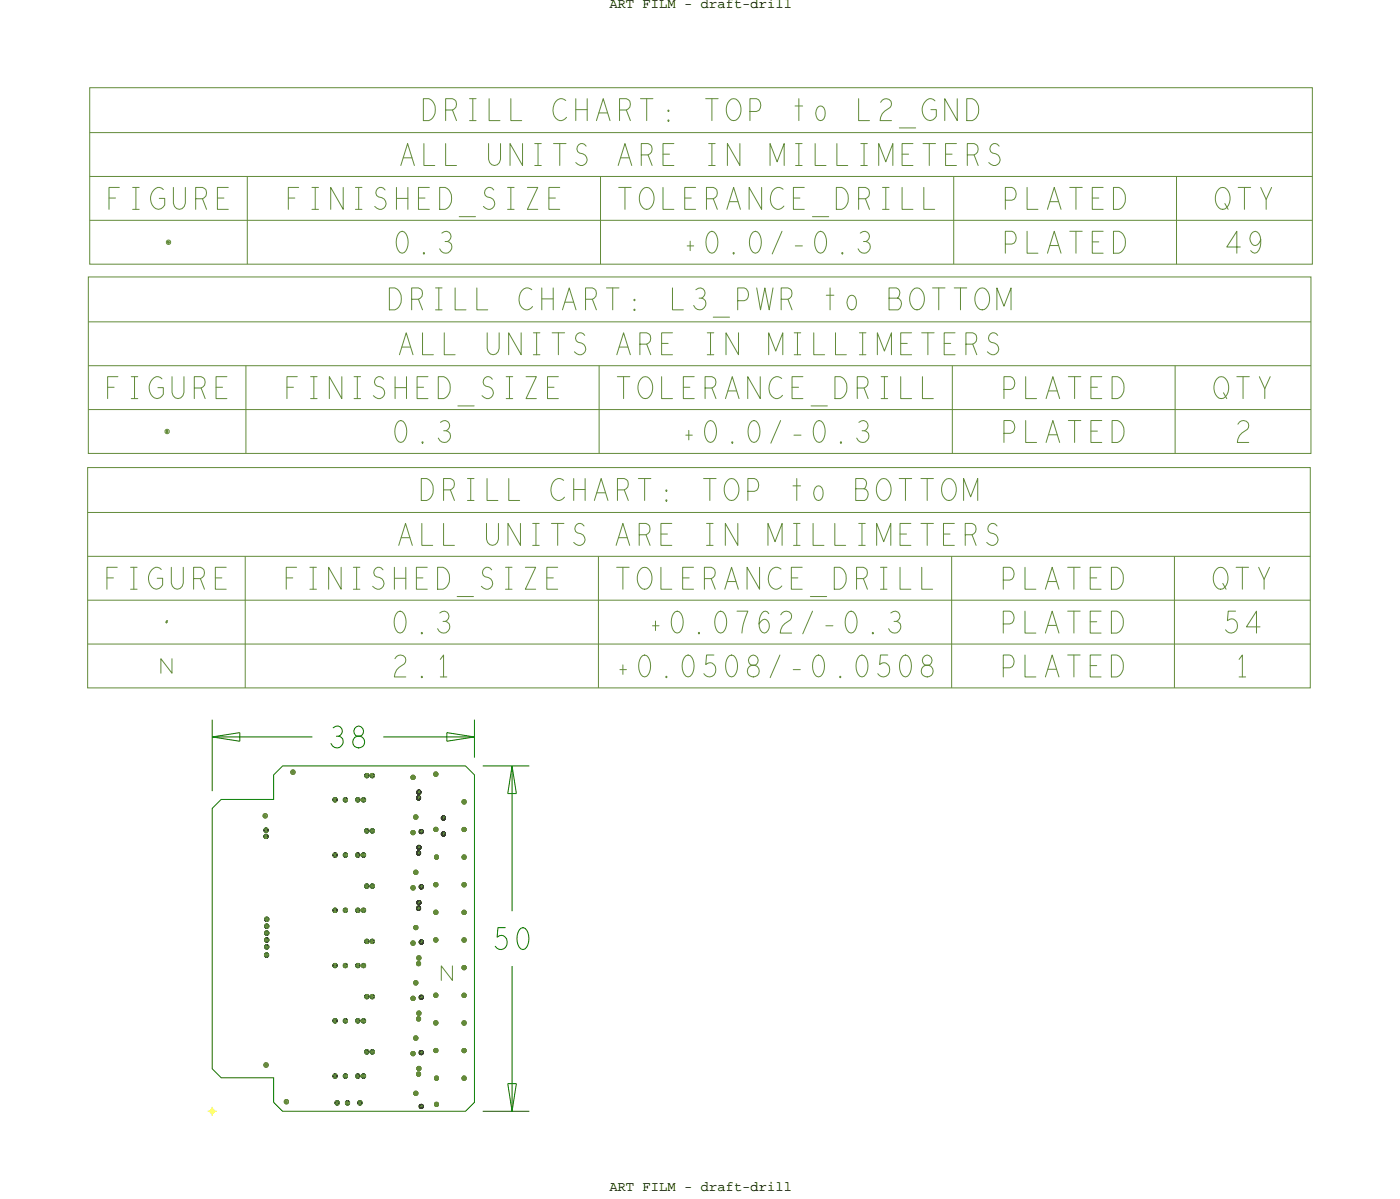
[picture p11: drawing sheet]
<svg xmlns="http://www.w3.org/2000/svg" width="203mm" height="174mm" viewBox="0 0 203 174" stroke-linecap="round" stroke-linejoin="round" font-family="sans-serif">
<defs><g id="words">
<g font-size="3.2" fill="#638b3a">
<text x="80.1" y="17.5">CHART:</text>
<text x="114.9" y="17.5">to</text>
<text x="89.7" y="24">ARE</text>
<text x="15.4" y="30.3">FIGURE</text>
<text x="41.3" y="30.3">FINISHED_SIZE</text>
<text x="57.1" y="36.7">0.3</text>
<text x="98.8" y="36.7">+0.0/-0.3</text>
<text x="75.2" y="44.9">CHART:</text>
<text x="119.8" y="44.9">to</text>
<text x="89.5" y="51.4">ARE</text>
<text x="15.2" y="57.7">FIGURE</text>
<text x="41.1" y="57.7">FINISHED_SIZE</text>
<text x="56.9" y="64.1">0.3</text>
<text x="98.6" y="64.1">+0.0/-0.3</text>
<text x="79.8" y="72.5">CHART:</text>
<text x="114.6" y="72.5">to</text>
<text x="89.4" y="79">ARE</text>
<text x="15.1" y="85.3">FIGURE</text>
<text x="41" y="85.3">FINISHED_SIZE</text>
<text x="56.8" y="91.7">0.3</text>
<text x="56.8" y="98">2.1</text>
<text x="178.8" y="98">1</text>
</g>
<g font-size="2">
<text x="88.3" y="1.2">ART FILM - draft-drill</text>
<text x="88.3" y="172.4">ART FILM - draft-drill</text>
</g>
</g></defs>
<!-- layer: Board Outline -->
<path d="M30.7 117l1.3-1.3h7.6v-3.5l1.3-1.3h26.5l1.3 1.3v47.4l-1.3 1.3h-26.5l-1.3-1.3v-3.6h-7.6l-1.3-1.3z" fill="none" stroke="#008000" stroke-width=".14"/>
<!-- layer: Components -->
<g fill="none" stroke="#007100" stroke-width=".14">
<path d="M30.7 106.7l4 .6zM30.7 106.7l4-.6zM30.7 106.7h14.6zM30.7 104.2v10.3zM34.7 106.1v1.2zM55.5 106.7h13.2zM64.7 106.1v1.2zM64.7 106.1l4 .6zM64.7 107.3l4-.6zM68.7 104.2v5.5zM70 110.9h6.7zM73.6 114.9h1.2z"/>
<path d="M74.2 110.9l-.6 4zM74.2 110.9l.6 4zM74.2 110.9v21zM74.2 139.9v21zM73.6 156.9h1.2zM73.6 156.9l.6 4zM74.8 156.9l-.6 4zM70 160.9h6.7z"/>
</g>
<!-- layer: Nets -->
<g fill="none" stroke="#000" stroke-width=".14">
<path d="M38.3 120l.3-.1 .2 .1 .1 .2-.1 .2-.2 .1-.3-.1v-.2v-.2l.3-.1 .2 .1 .1 .2-.1 .2-.2 .1-.3-.1v-.2zM48.3 115.6l.2-.1 .3 .1v.2v.2l-.3 .1-.2-.1-.1-.2 .1-.2 .2-.1 .3 .1v.2v.2l-.3 .1-.2-.1-.1-.2zM49.8 115.6l.2-.1 .3 .1v.2v.2l-.3 .1-.2-.1-.1-.2 .1-.2 .2-.1 .3 .1v.2v.2l-.3 .1-.2-.1-.1-.2zM51.6 115.6l.2-.1 .3 .1v.2v.2l-.3 .1-.2-.1-.1-.2 .1-.2 .2-.1 .3 .1v.2v.2l-.3 .1-.2-.1-.1-.2zM52.5 115.6l.2-.1 .2 .1 .1 .2-.1 .2-.2 .1-.2-.1-.1-.2 .1-.2 .2-.1 .2 .1 .1 .2-.1 .2-.2 .1-.2-.1-.1-.2zM52.9 112.1l.2-.1 .3 .1v.2v.2l-.3 .1-.2-.1-.1-.2 .1-.2 .2-.1 .3 .1v.2v.2l-.3 .1-.2-.1-.1-.2zM53.7 112.1l.2-.1 .3 .1v.2v.2l-.3 .1-.2-.1-.1-.2 .1-.2 .2-.1 .3 .1v.2v.2l-.3 .1-.2-.1-.1-.2zM60.4 115.3l.2-.1 .3 .1v.2v.2l-.3 .1-.2-.1-.1-.2zM60.5 114.5l.2-.1 .2 .1 .1 .2-.1 .2-.2 .1-.2-.1-.1-.2zM60.5 115.4h.1h.2v.2l-.2 .1-.1-.1zM60.6 114.6l.1-.1 .1 .1v.2h-.1h-.1zM64 118.2l.2-.1 .3 .1v.2v.3h-.3h-.2l-.1-.3z"/>
<path d="M64.1 118.4l.1-.1 .2 .1v.1l-.2 .1-.1-.1zM38.3 120.9l.2-.1 .3 .1v.2v.2l-.3 .1-.2-.1-.1-.2 .1-.2 .2-.1 .3 .1v.2v.2l-.3 .1-.2-.1-.1-.2zM38.4 138.1l.2-.1 .2 .1 .1 .2-.1 .2-.2 .1-.2-.1-.1-.2 .1-.2 .2-.1 .2 .1 .1 .2-.1 .2-.2 .1-.2-.1-.1-.2zM38.4 133.9l.2-.1 .3 .1v.2v.2l-.3 .1-.2-.1-.1-.2 .1-.2 .2-.1 .3 .1v.2v.2l-.3 .1-.2-.1-.1-.2zM38.4 134.9l.2-.1 .3 .1v.2v.2l-.3 .1-.2-.1-.1-.2 .1-.2 .2-.1 .3 .1v.2v.2l-.3 .1-.2-.1-.1-.2zM38.4 132.9l.2-.1 .3 .1v.2v.2l-.3 .1-.2-.1-.1-.2 .1-.2 .2-.1 .3 .1v.2v.2l-.3 .1-.2-.1-.1-.2zM38.4 135.9l.2-.1 .3 .1v.2v.2l-.3 .1-.2-.1-.1-.2 .1-.2 .2-.1 .3 .1v.2v.2l-.3 .1-.2-.1-.1-.2zM38.4 136.9l.2-.1 .3 .1v.2v.2l-.3 .1-.2-.1-.1-.2 .1-.2 .2-.1 .3 .1v.2v.2l-.3 .1-.2-.1-.1-.2zM48.3 123.6l.2-.1 .3 .1v.2v.2l-.3 .1-.2-.1-.1-.2 .1-.2 .2-.1 .3 .1v.2v.2l-.3 .1-.2-.1-.1-.2zM48.3 131.6l.2-.1 .3 .1v.2v.2l-.3 .1-.2-.1-.1-.2 .1-.2 .2-.1 .3 .1v.2v.2l-.3 .1-.2-.1-.1-.2zM48.3 139.6l.2-.1 .3 .1v.2v.2l-.3 .1-.2-.1-.1-.2 .1-.2 .2-.1 .3 .1v.2v.2l-.3 .1-.2-.1-.1-.2zM49.8 123.6l.2-.1 .3 .1v.2v.2l-.3 .1-.2-.1-.1-.2 .1-.2 .2-.1 .3 .1v.2v.2l-.3 .1-.2-.1-.1-.2z"/>
<path d="M49.8 131.6l.2-.1 .3 .1v.2v.2l-.3 .1-.2-.1-.1-.2 .1-.2 .2-.1 .3 .1v.2v.2l-.3 .1-.2-.1-.1-.2zM49.8 139.6l.2-.1 .3 .1v.2v.2l-.3 .1-.2-.1-.1-.2 .1-.2 .2-.1 .3 .1v.2v.2l-.3 .1-.2-.1-.1-.2zM51.6 123.6l.2-.1 .3 .1v.2v.2l-.3 .1-.2-.1-.1-.2 .1-.2 .2-.1 .3 .1v.2v.2l-.3 .1-.2-.1-.1-.2zM51.6 131.6l.2-.1 .3 .1v.2v.2l-.3 .1-.2-.1-.1-.2 .1-.2 .2-.1 .3 .1v.2v.2l-.3 .1-.2-.1-.1-.2zM51.6 139.6l.2-.1 .3 .1v.2v.2l-.3 .1-.2-.1-.1-.2 .1-.2 .2-.1 .3 .1v.2v.2l-.3 .1-.2-.1-.1-.2zM52.5 123.6l.2-.1 .2 .1 .1 .2-.1 .2-.2 .1-.2-.1-.1-.2 .1-.2 .2-.1 .2 .1 .1 .2-.1 .2-.2 .1-.2-.1-.1-.2zM52.5 131.6l.2-.1 .2 .1 .1 .2-.1 .2-.2 .1-.2-.1-.1-.2 .1-.2 .2-.1 .2 .1 .1 .2-.1 .2-.2 .1-.2-.1-.1-.2zM52.5 139.6l.2-.1 .2 .1 .1 .2-.1 .2-.2 .1-.2-.1-.1-.2 .1-.2 .2-.1 .2 .1 .1 .2-.1 .2-.2 .1-.2-.1-.1-.2zM52.9 120.1l.2-.1 .3 .1v.2v.2l-.3 .1-.2-.1-.1-.2 .1-.2 .2-.1 .3 .1v.2v.2l-.3 .1-.2-.1-.1-.2zM52.9 128.1l.2-.1 .3 .1v.2v.2l-.3 .1-.2-.1-.1-.2 .1-.2 .2-.1 .3 .1v.2v.2l-.3 .1-.2-.1-.1-.2zM52.9 136.1l.2-.1 .3 .1v.2v.2l-.3 .1-.2-.1-.1-.2 .1-.2 .2-.1 .3 .1v.2v.2l-.3 .1-.2-.1-.1-.2zM53.7 120.1l.2-.1 .3 .1v.2v.2l-.3 .1-.2-.1-.1-.2 .1-.2 .2-.1 .3 .1v.2v.2l-.3 .1-.2-.1-.1-.2z"/>
<path d="M53.7 128.1l.2-.1 .3 .1v.2v.2l-.3 .1-.2-.1-.1-.2 .1-.2 .2-.1 .3 .1v.2v.2l-.3 .1-.2-.1-.1-.2zM53.7 136.1l.2-.1 .3 .1v.2v.2l-.3 .1-.2-.1-.1-.2 .1-.2 .2-.1 .3 .1v.2v.2l-.3 .1-.2-.1-.1-.2zM60.4 123.3l.2-.1 .3 .1v.2v.2l-.3 .1-.2-.1-.1-.2zM60.4 131.3l.2-.1 .3 .1v.2v.2l-.3 .1-.2-.1-.1-.2zM60.5 130.5l.2-.1 .2 .1 .1 .2-.1 .2-.2 .1-.2-.1-.1-.2zM60.5 122.5l.2-.1 .2 .1 .1 .2-.1 .2-.2 .1-.2-.1-.1-.2zM60.5 123.4h.1h.2v.2l-.2 .1-.1-.1zM60.5 131.4h.1h.2v.2l-.2 .1-.1-.1zM60.6 130.6l.1-.1 .1 .1v.2h-.1h-.1zM60.6 122.6l.1-.1 .1 .1v.2h-.1h-.1zM60.8 120.2l.3-.1 .2 .1 .1 .2-.1 .2-.2 .1-.3-.1v-.2zM60.8 128.2l.3-.1 .2 .1 .1 .2-.1 .2-.2 .1-.3-.1v-.2z"/>
<path d="M60.8 136.2l.3-.1 .2 .1 .1 .2-.1 .2-.2 .1-.3-.1v-.2zM60.9 120.3l.2-.1 .1 .1v.2h-.1h-.2zM60.9 128.3l.2-.1 .1 .1v.2h-.1h-.2zM60.9 136.3l.2-.1 .1 .1v.2h-.1h-.2zM64 120.5h.2h.3v.3v.2l-.3 .1-.2-.1-.1-.2zM64.1 120.7l.1-.1 .2 .1v.1l-.2 .1-.1-.1zM48.3 147.6l.2-.1 .3 .1v.2v.2l-.3 .1-.2-.1-.1-.2 .1-.2 .2-.1 .3 .1v.2v.2l-.3 .1-.2-.1-.1-.2zM48.3 155.6l.2-.1 .3 .1v.2v.2l-.3 .1-.2-.1-.1-.2 .1-.2 .2-.1 .3 .1v.2v.2l-.3 .1-.2-.1-.1-.2zM48.6 159.5l.3-.1 .2 .1 .1 .2-.1 .2-.2 .1-.3-.1v-.2v-.2l.3-.1 .2 .1 .1 .2-.1 .2-.2 .1-.3-.1v-.2zM49.8 147.6l.2-.1 .3 .1v.2v.2l-.3 .1-.2-.1-.1-.2 .1-.2 .2-.1 .3 .1v.2v.2l-.3 .1-.2-.1-.1-.2zM49.8 155.6l.2-.1 .3 .1v.2v.2l-.3 .1-.2-.1-.1-.2 .1-.2 .2-.1 .3 .1v.2v.2l-.3 .1-.2-.1-.1-.2zM50.1 159.5l.3-.1 .2 .1 .1 .2-.1 .2-.2 .1-.3-.1v-.2v-.2l.3-.1 .2 .1 .1 .2-.1 .2-.2 .1-.3-.1v-.2z"/>
<path d="M51.6 147.6l.2-.1 .3 .1v.2v.2l-.3 .1-.2-.1-.1-.2 .1-.2 .2-.1 .3 .1v.2v.2l-.3 .1-.2-.1-.1-.2zM51.6 155.6l.2-.1 .3 .1v.2v.2l-.3 .1-.2-.1-.1-.2 .1-.2 .2-.1 .3 .1v.2v.2l-.3 .1-.2-.1-.1-.2zM51.9 159.5l.3-.1 .2 .1 .1 .2-.1 .2-.2 .1-.3-.1v-.2v-.2l.3-.1 .2 .1 .1 .2-.1 .2-.2 .1-.3-.1v-.2zM52.5 147.6l.2-.1 .2 .1 .1 .2-.1 .2-.2 .1-.2-.1-.1-.2 .1-.2 .2-.1 .2 .1 .1 .2-.1 .2-.2 .1-.2-.1-.1-.2zM52.5 155.6l.2-.1 .2 .1 .1 .2-.1 .2-.2 .1-.2-.1-.1-.2 .1-.2 .2-.1 .2 .1 .1 .2-.1 .2-.2 .1-.2-.1-.1-.2zM52.9 144.1l.2-.1 .3 .1v.2v.2l-.3 .1-.2-.1-.1-.2 .1-.2 .2-.1 .3 .1v.2v.2l-.3 .1-.2-.1-.1-.2zM52.9 152.1l.2-.1 .3 .1v.2v.2l-.3 .1-.2-.1-.1-.2 .1-.2 .2-.1 .3 .1v.2v.2l-.3 .1-.2-.1-.1-.2zM53.7 144.1l.2-.1 .3 .1v.2v.2l-.3 .1-.2-.1-.1-.2 .1-.2 .2-.1 .3 .1v.2v.2l-.3 .1-.2-.1-.1-.2zM53.7 152.1l.2-.1 .3 .1v.2v.2l-.3 .1-.2-.1-.1-.2 .1-.2 .2-.1 .3 .1v.2v.2l-.3 .1-.2-.1-.1-.2zM60.8 144.2l.3-.1 .2 .1 .1 .2-.1 .2-.2 .1-.3-.1v-.2zM60.8 152.2l.3-.1 .2 .1 .1 .2-.1 .2-.2 .1-.3-.1v-.2zM60.8 160l.3-.1 .2 .1 .1 .2-.1 .2-.2 .1-.3-.1v-.2z"/>
<path d="M60.9 144.3l.2-.1 .1 .1v.2h-.1h-.2zM60.9 152.3l.2-.1 .1 .1v.2h-.1h-.2zM60.9 160.1l.2-.1 .1 .1v.2h-.1h-.2z"/>
</g>
<g fill="none" stroke="#638b3a" stroke-width=".14">
<path d="M38.2 117.9l.2-.1 .3 .1v.2v.2l-.3 .1-.2-.1-.1-.2zM38.3 118.1h.2v.2h-.2v-.3h.2v.1M38.3 120l.3-.1 .2 .1 .1 .2-.1 .2-.2 .1-.3-.1-.1-.2zM42.2 111.6l.2-.1 .3 .1 .1 .2-.1 .2-.3 .1-.2-.1-.1-.2zM42.2 111.6l.2-.1 .3 .1v.2v.2l-.3 .1-.2-.1-.1-.2zM42.3 111.8h.2v.2h-.2v-.4l.2 .1v.1M48.3 115.6l.2-.1 .3 .1 .1 .2-.1 .2-.3 .1-.2-.1-.1-.2zM48.4 115.8h.2v.2h-.2v-.4l.2 .1v.1M49.8 115.6l.2-.1 .3 .1 .1 .2-.1 .2-.3 .1-.2-.1-.1-.2zM49.9 115.8h.2v.2h-.2v-.4l.2 .1v.1M51.6 115.6l.2-.1 .3 .1 .1 .2-.1 .2-.3 .1-.2-.1-.1-.2zM51.7 115.8h.2v.2h-.2v-.4l.2 .1v.1"/>
<path d="M52.4 115.6l.3-.1 .2 .1 .1 .2-.1 .2-.2 .1-.3-.1v-.2zM52.6 115.8h.2l-.1 .2h-.1v-.4l.1 .1v.1M52.9 112.1l.2-.1 .3 .1 .1 .2-.1 .2-.3 .1-.2-.1-.1-.2zM53 112.3h.2v.2h-.2v-.4l.2 .1v.1M53.7 112.1l.2-.1 .3 .1 .1 .2-.1 .2-.3 .1-.2-.1-.1-.2zM53.8 112.3h.2v.2h-.2v-.4l.2 .1v.1M59.6 112.3h.2h.3v.3v.2l-.3 .1-.2-.1-.1-.2zM59.6 112.6h.4M59.7 112.5l.1-.1 .2 .1v.1l-.2 .1-.1-.1zM59.8 112.4v.4M59.9 112.4h.1M59.9 112.4v.2"/>
<path d="M60 118.1l.2-.1 .3 .1v.2v.2l-.3 .1-.2-.1-.1-.2zM60 118.3h.4M60.1 118.2l.1-.1 .2 .1v.2h-.2h-.1zM60.2 118.1v.4M60.3 118.1h.1M60.3 118.1v.2M60.4 115.5h.4M60.5 114.7h.4M60.6 115.3v.4M60.7 115.3h.1M60.7 115.3v.2M60.8 114.5v.2"/>
<path d="M60.9 114.5h-.2v.4M62.9 111.9l.3-.1 .2 .1 .1 .2-.1 .2-.2 .1-.3-.1v-.2zM62.9 119.9l.3-.1 .2 .1 .1 .2-.1 .2-.2 .1-.3-.1v-.2zM63 112.1h.4M63 112l.2-.1 .1 .1v.2h-.1h-.2zM63.2 111.9v.4M63.2 119.9v.4M63.2 111.9h.1M63.2 119.9h.1M63.3 111.9v.2M63.3 119.9v.2M64 118.4h.4"/>
<path d="M64.3 118.2v.2M64.4 118.2h-.2v.4M67 115.9l.2-.1 .3 .1v.2v.2l-.3 .1-.2-.1-.1-.2zM67 119.9l.2-.1 .3 .1v.2v.2l-.3 .1-.2-.1-.1-.2zM67 116.1h.4M67.1 116l.1-.1 .2 .1v.2h-.2h-.1zM67.2 115.9v.4M67.2 119.9v.4M67.3 115.9h.1M67.3 119.9h.1M67.3 115.9v.2M67.3 119.9v.2"/>
<path d="M38.3 120.9l.2-.1 .3 .1 .1 .2-.1 .2-.3 .1-.2-.1-.1-.2zM38.4 138.1l.2-.1 .3 .1v.2v.2l-.3 .1-.2-.1-.1-.2zM38.4 133.9l.2-.1 .3 .1 .1 .2-.1 .2-.3 .1-.2-.1-.1-.2zM38.4 134.9l.2-.1 .3 .1 .1 .2-.1 .2-.3 .1-.2-.1-.1-.2zM38.4 132.9l.2-.1 .3 .1 .1 .2-.1 .2-.3 .1-.2-.1-.1-.2zM38.4 135.9l.2-.1 .3 .1 .1 .2-.1 .2-.3 .1-.2-.1-.1-.2zM38.4 136.9l.2-.1 .3 .1 .1 .2-.1 .2-.3 .1-.2-.1-.1-.2zM38.4 121.1h.2v.2h-.2v-.4l.2 .1v.1M38.4 120.2h.2v.2h-.2v-.4l.2 .1v.1M38.5 138.3h.2v.1h-.2v-.3h.2v.2M38.5 134.1h.2v.2h-.2v-.4l.2 .1v.1M38.5 135.1h.2v.2h-.2v-.4l.2 .1v.1"/>
<path d="M38.5 133.1h.2v.2h-.2v-.4l.2 .1v.1M38.5 136.1h.2v.2h-.2v-.4l.2 .1v.1M38.5 137.1h.2v.2h-.2v-.4l.2 .1v.1M48.3 123.6l.2-.1 .3 .1 .1 .2-.1 .2-.3 .1-.2-.1-.1-.2zM48.3 131.6l.2-.1 .3 .1 .1 .2-.1 .2-.3 .1-.2-.1-.1-.2zM48.3 139.6l.2-.1 .3 .1 .1 .2-.1 .2-.3 .1-.2-.1-.1-.2zM48.4 123.8h.2v.2h-.2v-.4l.2 .1v.1M48.4 131.8h.2v.2h-.2v-.4l.2 .1v.1M48.4 139.8h.2v.2h-.2v-.4l.2 .1v.1M49.8 123.6l.2-.1 .3 .1 .1 .2-.1 .2-.3 .1-.2-.1-.1-.2zM49.8 131.6l.2-.1 .3 .1 .1 .2-.1 .2-.3 .1-.2-.1-.1-.2zM49.8 139.6l.2-.1 .3 .1 .1 .2-.1 .2-.3 .1-.2-.1-.1-.2z"/>
<path d="M49.9 123.8h.2v.2h-.2v-.4l.2 .1v.1M49.9 131.8h.2v.2h-.2v-.4l.2 .1v.1M49.9 139.8h.2v.2h-.2v-.4l.2 .1v.1M51.6 123.6l.2-.1 .3 .1 .1 .2-.1 .2-.3 .1-.2-.1-.1-.2zM51.6 131.6l.2-.1 .3 .1 .1 .2-.1 .2-.3 .1-.2-.1-.1-.2zM51.6 139.6l.2-.1 .3 .1 .1 .2-.1 .2-.3 .1-.2-.1-.1-.2zM51.7 123.8h.2v.2h-.2v-.4l.2 .1v.1M51.7 131.8h.2v.2h-.2v-.4l.2 .1v.1M51.7 139.8h.2v.2h-.2v-.4l.2 .1v.1M52.4 123.6l.3-.1 .2 .1 .1 .2-.1 .2-.2 .1-.3-.1v-.2zM52.4 131.6l.3-.1 .2 .1 .1 .2-.1 .2-.2 .1-.3-.1v-.2zM52.4 139.6l.3-.1 .2 .1 .1 .2-.1 .2-.2 .1-.3-.1v-.2z"/>
<path d="M52.6 123.8h.2l-.1 .2h-.1v-.4l.1 .1v.1M52.6 131.8h.2l-.1 .2h-.1v-.4l.1 .1v.1M52.6 139.8h.2l-.1 .2h-.1v-.4l.1 .1v.1M52.9 120.1l.2-.1 .3 .1 .1 .2-.1 .2-.3 .1-.2-.1-.1-.2zM52.9 128.1l.2-.1 .3 .1 .1 .2-.1 .2-.3 .1-.2-.1-.1-.2zM52.9 136.1l.2-.1 .3 .1 .1 .2-.1 .2-.3 .1-.2-.1-.1-.2zM53 120.3h.2v.2h-.2v-.4l.2 .1v.1M53 128.3h.2v.2h-.2v-.4l.2 .1v.1M53 136.3h.2v.2h-.2v-.4l.2 .1v.1M53.7 120.1l.2-.1 .3 .1 .1 .2-.1 .2-.3 .1-.2-.1-.1-.2zM53.7 128.1l.2-.1 .3 .1 .1 .2-.1 .2-.3 .1-.2-.1-.1-.2zM53.7 136.1l.2-.1 .3 .1 .1 .2-.1 .2-.3 .1-.2-.1-.1-.2z"/>
<path d="M53.8 120.3h.2v.2h-.2v-.4l.2 .1v.1M53.8 128.3h.2v.2h-.2v-.4l.2 .1v.1M53.8 136.3h.2v.2h-.2v-.4l.2 .1v.1M59.6 120.3h.2h.3v.3v.2l-.3 .1-.2-.1-.1-.2zM59.6 128.3h.2h.3v.3v.2l-.3 .1-.2-.1-.1-.2zM59.6 136.3h.2h.3v.3v.2l-.3 .1-.2-.1-.1-.2zM59.6 120.6h.4M59.6 128.6h.4M59.6 136.6h.4M59.7 120.5l.1-.1 .2 .1v.1l-.2 .1-.1-.1zM59.7 128.5l.1-.1 .2 .1v.1l-.2 .1-.1-.1zM59.7 136.5l.1-.1 .2 .1v.1l-.2 .1-.1-.1z"/>
<path d="M59.8 120.4v.4M59.8 128.4v.4M59.8 136.4v.4M59.9 120.4h.1M59.9 128.4h.1M59.9 136.4h.1M59.9 120.4v.2M59.9 128.4v.2M59.9 136.4v.2M60 126.1l.2-.1 .3 .1v.2v.2l-.3 .1-.2-.1-.1-.2zM60 134.1l.2-.1 .3 .1v.2v.2l-.3 .1-.2-.1-.1-.2zM60 126.3h.4"/>
<path d="M60 134.3h.4M60.1 126.2l.1-.1 .2 .1v.2h-.2h-.1zM60.1 134.2l.1-.1 .2 .1v.2h-.2h-.1zM60.2 126.1v.4M60.2 134.1v.4M60.3 126.1h.1M60.3 134.1h.1M60.3 126.1v.2M60.3 134.1v.2M60.4 139.3l.2-.1 .3 .1v.2v.2l-.3 .1-.2-.1-.1-.2zM60.4 123.5h.4M60.4 131.5h.4"/>
<path d="M60.4 139.5h.4M60.5 138.5l.2-.1 .2 .1 .1 .2-.1 .2-.2 .1-.2-.1-.1-.2zM60.5 130.7h.4M60.5 138.7h.4M60.5 122.7h.4M60.5 139.4h.1h.2v.2l-.2 .1-.1-.1zM60.6 138.6l.1-.1 .1 .1v.2h-.1h-.1zM60.6 123.3v.4M60.6 131.3v.4M60.6 139.3v.4M60.7 123.3h.1M60.7 131.3h.1"/>
<path d="M60.7 139.3h.1M60.7 123.3v.2M60.7 131.3v.2M60.7 139.3v.2M60.8 122.5v.2M60.8 130.5v.2M60.8 138.5v.2M60.9 120.4h.4M60.9 128.4h.4M60.9 136.4h.4M60.9 130.5h-.2v.4M60.9 122.5h-.2v.4"/>
<path d="M60.9 138.5h-.2v.4M61.1 120.2v.4M61.1 128.2v.4M61.1 136.2v.4M61.1 120.2h.1M61.1 128.2h.1M61.1 136.2h.1M61.2 120.2v.2M61.2 128.2v.2M61.2 136.2v.2M62.9 127.9l.3-.1 .2 .1 .1 .2-.1 .2-.2 .1-.3-.1v-.2zM62.9 131.9l.3-.1 .2 .1 .1 .2-.1 .2-.2 .1-.3-.1v-.2z"/>
<path d="M62.9 135.9l.3-.1 .2 .1 .1 .2-.1 .2-.2 .1-.3-.1v-.2zM63 120.1h.4M63 128.1h.4M63 136.1h.4M63 132.1h.4M63 120l.2-.1 .1 .1v.2h-.1h-.2zM63 128l.2-.1 .1 .1v.2h-.1h-.2zM63 132l.2-.1 .1 .1v.2h-.1h-.2zM63 136l.2-.1 .1 .1v.2h-.1h-.2zM63 123.9l.2-.1 .3 .1v.2v.2l-.3 .1-.2-.1-.1-.2zM63 124.1h.4M63.1 124l.1-.1 .2 .1v.2h-.2h-.1z"/>
<path d="M63.2 127.9v.4M63.2 131.9v.4M63.2 135.9v.4M63.2 131.9h.1M63.2 135.9h.1M63.2 127.9h.1M63.2 123.9v.4M63.3 127.9v.2M63.3 131.9v.2M63.3 135.9v.2M63.3 123.9h.1M63.3 123.9v.2"/>
<path d="M64 120.8h.4M64.3 120.6v.2M64.4 120.6h-.1l-.1 .4M65.6 139.8v2.1l-1.7-2.1v2.1M67 123.9l.2-.1 .3 .1v.2v.2l-.3 .1-.2-.1-.1-.2zM67 127.9l.2-.1 .3 .1v.2v.2l-.3 .1-.2-.1-.1-.2zM67 131.9l.2-.1 .3 .1v.2v.2l-.3 .1-.2-.1-.1-.2zM67 135.9l.2-.1 .3 .1v.2v.2l-.3 .1-.2-.1-.1-.2zM67 139.9l.2-.1 .3 .1v.2v.2l-.3 .1-.2-.1-.1-.2zM67 120.1h.4M67 124.1h.4M67 128.1h.4"/>
<path d="M67 132.1h.4M67 136.1h.4M67.1 120l.1-.1 .2 .1v.2h-.2h-.1zM67.1 124l.1-.1 .2 .1v.2h-.2h-.1zM67.1 128l.1-.1 .2 .1v.2h-.2h-.1zM67.1 132l.1-.1 .2 .1v.2h-.2h-.1zM67.1 136l.1-.1 .2 .1v.2h-.2h-.1zM67.2 123.9v.4M67.2 127.9v.4M67.2 131.9v.4M67.2 135.9v.4M67.2 139.9v.4"/>
<path d="M67.3 123.9h.1M67.3 127.9h.1M67.3 131.9h.1M67.3 135.9h.1M67.3 139.9h.1M67.3 123.9v.2M67.3 127.9v.2M67.3 131.9v.2M67.3 135.9v.2M67.3 139.9v.2M38.3 154l.3-.1 .2 .1 .1 .2-.1 .2-.2 .1-.3-.1v-.2zM38.4 154.2h.2v.2h-.2v-.4l.2 .1v.1"/>
<path d="M41.3 159.3l.2-.1 .2 .1 .1 .2-.1 .2-.2 .1-.2-.1-.1-.2zM41.4 159.5h.2v.2h-.2v-.3h.2l-.1 .1M48.3 147.6l.2-.1 .3 .1 .1 .2-.1 .2-.3 .1-.2-.1-.1-.2zM48.3 155.6l.2-.1 .3 .1 .1 .2-.1 .2-.3 .1-.2-.1-.1-.2zM48.4 147.8h.2v.2h-.2v-.4l.2 .1v.1M48.4 155.8h.2v.2h-.2v-.4l.2 .1v.1M48.6 159.5l.3-.1 .2 .1 .1 .2-.1 .2-.2 .1-.3-.1-.1-.2zM48.7 159.7h.2v.1h-.2v-.3h.2v.2M49.8 147.6l.2-.1 .3 .1 .1 .2-.1 .2-.3 .1-.2-.1-.1-.2zM49.8 155.6l.2-.1 .3 .1 .1 .2-.1 .2-.3 .1-.2-.1-.1-.2zM49.9 147.8h.2v.2h-.2v-.4l.2 .1v.1M49.9 155.8h.2v.2h-.2v-.4l.2 .1v.1"/>
<path d="M50.1 159.5l.3-.1 .2 .1 .1 .2-.1 .2-.2 .1-.3-.1-.1-.2zM50.2 159.7h.2v.1h-.2v-.3h.2v.2M51.6 147.6l.2-.1 .3 .1 .1 .2-.1 .2-.3 .1-.2-.1-.1-.2zM51.6 155.6l.2-.1 .3 .1 .1 .2-.1 .2-.3 .1-.2-.1-.1-.2zM51.7 147.8h.2v.2h-.2v-.4l.2 .1v.1M51.7 155.8h.2v.2h-.2v-.4l.2 .1v.1M51.9 159.5l.3-.1 .2 .1 .1 .2-.1 .2-.2 .1-.3-.1-.1-.2zM52 159.7h.2v.1h-.2v-.3h.2v.2M52.4 147.6l.3-.1 .2 .1 .1 .2-.1 .2-.2 .1-.3-.1v-.2zM52.4 155.6l.3-.1 .2 .1 .1 .2-.1 .2-.2 .1-.3-.1v-.2zM52.6 147.8h.2l-.1 .2h-.1v-.4l.1 .1v.1M52.6 155.8h.2l-.1 .2h-.1v-.4l.1 .1v.1"/>
<path d="M52.9 144.1l.2-.1 .3 .1 .1 .2-.1 .2-.3 .1-.2-.1-.1-.2zM52.9 152.1l.2-.1 .3 .1 .1 .2-.1 .2-.3 .1-.2-.1-.1-.2zM53 144.3h.2v.2h-.2v-.4l.2 .1v.1M53 152.3h.2v.2h-.2v-.4l.2 .1v.1M53.7 144.1l.2-.1 .3 .1 .1 .2-.1 .2-.3 .1-.2-.1-.1-.2zM53.7 152.1l.2-.1 .3 .1 .1 .2-.1 .2-.3 .1-.2-.1-.1-.2zM53.8 144.3h.2v.2h-.2v-.4l.2 .1v.1M53.8 152.3h.2v.2h-.2v-.4l.2 .1v.1M59.6 144.3h.2h.3v.3v.2l-.3 .1-.2-.1-.1-.2zM59.6 152.3h.2h.3v.3v.2l-.3 .1-.2-.1-.1-.2zM59.6 144.6h.4M59.6 152.6h.4"/>
<path d="M59.7 144.5l.1-.1 .2 .1v.1l-.2 .1-.1-.1zM59.7 152.5l.1-.1 .2 .1v.1l-.2 .1-.1-.1zM59.8 144.4v.4M59.8 152.4v.4M59.9 144.4h.1M59.9 152.4h.1M59.9 144.4v.2M59.9 152.4v.2M60 142.1l.2-.1 .3 .1v.2v.2l-.3 .1-.2-.1-.1-.2zM60 150.1l.2-.1 .3 .1v.2v.2l-.3 .1-.2-.1-.1-.2zM60 158.1l.2-.1 .3 .1v.2v.2l-.3 .1-.2-.1-.1-.2zM60 142.3h.4"/>
<path d="M60 150.3h.4M60 158.3h.4M60.1 142.2l.1-.1 .2 .1v.2h-.2h-.1zM60.1 150.2l.1-.1 .2 .1v.2h-.2h-.1zM60.1 158.2l.1-.1 .2 .1v.2h-.2h-.1zM60.2 142.1v.4M60.2 150.1v.4M60.2 158.1v.4M60.3 142.1h.1M60.3 150.1h.1M60.3 158.1h.1M60.3 142.1v.2"/>
<path d="M60.3 150.1v.2M60.3 158.1v.2M60.4 147.3l.2-.1 .3 .1v.2v.2l-.3 .1-.2-.1-.1-.2zM60.4 155.3l.2-.1 .3 .1v.2v.2l-.3 .1-.2-.1-.1-.2zM60.4 147.5h.4M60.4 155.5h.4M60.5 146.5l.2-.1 .2 .1 .1 .2-.1 .2-.2 .1-.2-.1-.1-.2zM60.5 154.5l.2-.1 .2 .1 .1 .2-.1 .2-.2 .1-.2-.1-.1-.2zM60.5 146.7h.4M60.5 154.7h.4M60.5 147.4h.1h.2v.2l-.2 .1-.1-.1zM60.5 155.4h.1h.2v.2l-.2 .1-.1-.1z"/>
<path d="M60.6 146.6l.1-.1 .1 .1v.2h-.1h-.1zM60.6 154.6l.1-.1 .1 .1v.2h-.1h-.1zM60.6 147.3v.4M60.6 155.3v.4M60.7 147.3h.1M60.7 155.3h.1M60.7 147.3v.2M60.7 155.3v.2M60.8 146.5v.2M60.8 154.5v.2M60.9 144.4h.4M60.9 152.4h.4"/>
<path d="M60.9 146.5h-.2v.4M60.9 154.5h-.2v.4M61.1 144.2v.4M61.1 152.2v.4M61.1 160v.4M61.1 144.2h.1M61.1 152.2h.1M61.1 160h.1M61.2 144.2v.2M61.2 152.2v.2M61.2 160v.2M62.9 143.9l.2-.1 .3 .1v.2v.2l-.3 .1-.2-.1-.1-.2z"/>
<path d="M62.9 147.9l.2-.1 .3 .1v.2v.2l-.3 .1-.2-.1-.1-.2zM62.9 151.9l.2-.1 .3 .1v.2v.2l-.3 .1-.2-.1-.1-.2zM62.9 144.1h.4M62.9 152.1h.4M62.9 148.1h.4M63 144l.1-.1 .2 .1v.2h-.2h-.1zM63 148l.1-.1 .2 .1v.2h-.2h-.1zM63 152l.1-.1 .2 .1v.2h-.2h-.1zM63 155.9l.2-.1 .3 .1v.2v.2l-.3 .1-.2-.1-.1-.2zM63 159.7l.2-.1 .3 .1v.2v.2l-.3 .1-.2-.1-.1-.2zM63 156.1h.4M63 159.9h.4"/>
<path d="M63.1 156h.1h.2v.2l-.2 .1-.1-.1zM63.1 159.8l.1-.1 .2 .1v.2h-.2h-.1zM63.1 143.9v.4M63.1 147.9v.4M63.1 151.9v.4M63.2 147.9h.1M63.2 151.9h.1M63.2 143.9h.1M63.2 155.9v.4M63.2 143.9v.2M63.2 147.9v.2M63.2 151.9v.2"/>
<path d="M63.2 159.7v.4M63.3 155.9h.1M63.3 159.7h.1M63.3 155.9v.2M63.3 159.7v.2M67 143.9l.2-.1 .3 .1v.2v.2l-.3 .1-.2-.1-.1-.2zM67 147.9l.2-.1 .3 .1v.2v.2l-.3 .1-.2-.1-.1-.2zM67 151.9l.2-.1 .3 .1v.2v.2l-.3 .1-.2-.1-.1-.2zM67 155.9l.2-.1 .3 .1v.2v.2l-.3 .1-.2-.1-.1-.2zM67 144.1h.4M67 148.1h.4M67 152.1h.4"/>
<path d="M67 156.1h.4M67 140.1h.4M67.1 144h.1h.2v.2l-.2 .1-.1-.1zM67.1 148h.1h.2v.2l-.2 .1-.1-.1zM67.1 152h.1h.2v.2l-.2 .1-.1-.1zM67.1 156h.1h.2v.2l-.2 .1-.1-.1zM67.1 140l.1-.1 .2 .1v.2h-.2h-.1zM67.2 143.9v.4M67.2 147.9v.4M67.2 151.9v.4M67.2 155.9v.4M67.3 143.9h.1"/>
<path d="M67.3 147.9h.1M67.3 151.9h.1M67.3 155.9h.1M67.3 143.9v.2M67.3 147.9v.2M67.3 151.9v.2M67.3 155.9v.2M60.9 160.2h.4"/>
</g>
<g fill="none" stroke="#f00" stroke-width=".14">
<path d="M38.2 117.9l.2-.1 .3 .1v.2v.2l-.3 .1-.2-.1-.1-.2zM42.2 111.6l.2-.1 .3 .1v.2v.2l-.3 .1-.2-.1-.1-.2zM59.6 112.3h.2h.3v.3v.2l-.3 .1-.2-.1-.1-.2zM59.7 112.5l.1-.1 .2 .1v.1l-.2 .1-.1-.1zM60 118.1l.2-.1 .3 .1v.2v.2l-.3 .1-.2-.1-.1-.2zM60.1 118.2l.1-.1 .2 .1v.2h-.2h-.1zM62.9 111.9l.3-.1 .2 .1 .1 .2-.1 .2-.2 .1-.3-.1v-.2zM62.9 119.9l.3-.1 .2 .1 .1 .2-.1 .2-.2 .1-.3-.1v-.2zM63 112l.2-.1 .1 .1v.2h-.1h-.2zM67 115.9l.2-.1 .3 .1v.2v.2l-.3 .1-.2-.1-.1-.2zM67 119.9l.2-.1 .3 .1v.2v.2l-.3 .1-.2-.1-.1-.2zM67.1 116l.1-.1 .2 .1v.2h-.2h-.1z"/>
<path d="M59.6 120.3h.2h.3v.3v.2l-.3 .1-.2-.1-.1-.2zM59.6 128.3h.2h.3v.3v.2l-.3 .1-.2-.1-.1-.2zM59.6 136.3h.2h.3v.3v.2l-.3 .1-.2-.1-.1-.2zM59.7 120.5l.1-.1 .2 .1v.1l-.2 .1-.1-.1zM59.7 128.5l.1-.1 .2 .1v.1l-.2 .1-.1-.1zM59.7 136.5l.1-.1 .2 .1v.1l-.2 .1-.1-.1zM60 126.1l.2-.1 .3 .1v.2v.2l-.3 .1-.2-.1-.1-.2zM60 134.1l.2-.1 .3 .1v.2v.2l-.3 .1-.2-.1-.1-.2zM60.1 126.2l.1-.1 .2 .1v.2h-.2h-.1zM60.1 134.2l.1-.1 .2 .1v.2h-.2h-.1zM60.4 139.3l.2-.1 .3 .1v.2v.2l-.3 .1-.2-.1-.1-.2zM60.5 138.5l.2-.1 .2 .1 .1 .2-.1 .2-.2 .1-.2-.1-.1-.2z"/>
<path d="M60.5 139.4h.1h.2v.2l-.2 .1-.1-.1zM60.6 138.6l.1-.1 .1 .1v.2h-.1h-.1zM62.9 127.9l.3-.1 .2 .1 .1 .2-.1 .2-.2 .1-.3-.1v-.2zM62.9 131.9l.3-.1 .2 .1 .1 .2-.1 .2-.2 .1-.3-.1v-.2zM62.9 135.9l.3-.1 .2 .1 .1 .2-.1 .2-.2 .1-.3-.1v-.2zM63 120l.2-.1 .1 .1v.2h-.1h-.2zM63 128l.2-.1 .1 .1v.2h-.1h-.2zM63 132l.2-.1 .1 .1v.2h-.1h-.2zM63 136l.2-.1 .1 .1v.2h-.1h-.2zM63 123.9l.2-.1 .3 .1v.2v.2l-.3 .1-.2-.1-.1-.2zM63.1 124l.1-.1 .2 .1v.2h-.2h-.1zM67 123.9l.2-.1 .3 .1v.2v.2l-.3 .1-.2-.1-.1-.2z"/>
<path d="M67 127.9l.2-.1 .3 .1v.2v.2l-.3 .1-.2-.1-.1-.2zM67 131.9l.2-.1 .3 .1v.2v.2l-.3 .1-.2-.1-.1-.2zM67 135.9l.2-.1 .3 .1v.2v.2l-.3 .1-.2-.1-.1-.2zM67 139.9l.2-.1 .3 .1v.2v.2l-.3 .1-.2-.1-.1-.2zM67.1 120l.1-.1 .2 .1v.2h-.2h-.1zM67.1 124l.1-.1 .2 .1v.2h-.2h-.1zM67.1 128l.1-.1 .2 .1v.2h-.2h-.1zM67.1 132l.1-.1 .2 .1v.2h-.2h-.1zM67.1 136l.1-.1 .2 .1v.2h-.2h-.1zM38.3 154l.3-.1 .2 .1 .1 .2-.1 .2-.2 .1-.3-.1v-.2zM41.3 159.3l.2-.1 .2 .1 .1 .2-.1 .2-.2 .1-.2-.1-.1-.2zM59.6 144.3h.2h.3v.3v.2l-.3 .1-.2-.1-.1-.2z"/>
<path d="M59.6 152.3h.2h.3v.3v.2l-.3 .1-.2-.1-.1-.2zM59.7 144.5l.1-.1 .2 .1v.1l-.2 .1-.1-.1zM59.7 152.5l.1-.1 .2 .1v.1l-.2 .1-.1-.1zM60 142.1l.2-.1 .3 .1v.2v.2l-.3 .1-.2-.1-.1-.2zM60 150.1l.2-.1 .3 .1v.2v.2l-.3 .1-.2-.1-.1-.2zM60 158.1l.2-.1 .3 .1v.2v.2l-.3 .1-.2-.1-.1-.2zM60.1 142.2l.1-.1 .2 .1v.2h-.2h-.1zM60.1 150.2l.1-.1 .2 .1v.2h-.2h-.1zM60.1 158.2l.1-.1 .2 .1v.2h-.2h-.1zM60.4 147.3l.2-.1 .3 .1v.2v.2l-.3 .1-.2-.1-.1-.2zM60.4 155.3l.2-.1 .3 .1v.2v.2l-.3 .1-.2-.1-.1-.2zM60.5 146.5l.2-.1 .2 .1 .1 .2-.1 .2-.2 .1-.2-.1-.1-.2z"/>
<path d="M60.5 154.5l.2-.1 .2 .1 .1 .2-.1 .2-.2 .1-.2-.1-.1-.2zM60.5 147.4h.1h.2v.2l-.2 .1-.1-.1zM60.5 155.4h.1h.2v.2l-.2 .1-.1-.1zM60.6 146.6l.1-.1 .1 .1v.2h-.1h-.1zM60.6 154.6l.1-.1 .1 .1v.2h-.1h-.1zM62.9 143.9l.2-.1 .3 .1v.2v.2l-.3 .1-.2-.1-.1-.2zM62.9 147.9l.2-.1 .3 .1v.2v.2l-.3 .1-.2-.1-.1-.2zM62.9 151.9l.2-.1 .3 .1v.2v.2l-.3 .1-.2-.1-.1-.2zM63 144l.1-.1 .2 .1v.2h-.2h-.1zM63 148l.1-.1 .2 .1v.2h-.2h-.1zM63 152l.1-.1 .2 .1v.2h-.2h-.1zM63 155.9l.2-.1 .3 .1v.2v.2l-.3 .1-.2-.1-.1-.2z"/>
<path d="M63 159.7l.2-.1 .3 .1v.2v.2l-.3 .1-.2-.1-.1-.2zM63.1 156h.1h.2v.2l-.2 .1-.1-.1zM63.1 159.8l.1-.1 .2 .1v.2h-.2h-.1zM67 143.9l.2-.1 .3 .1v.2v.2l-.3 .1-.2-.1-.1-.2zM67 147.9l.2-.1 .3 .1v.2v.2l-.3 .1-.2-.1-.1-.2zM67 151.9l.2-.1 .3 .1v.2v.2l-.3 .1-.2-.1-.1-.2zM67 155.9l.2-.1 .3 .1v.2v.2l-.3 .1-.2-.1-.1-.2zM67.1 144h.1h.2v.2l-.2 .1-.1-.1zM67.1 148h.1h.2v.2l-.2 .1-.1-.1zM67.1 152h.1h.2v.2l-.2 .1-.1-.1zM67.1 156h.1h.2v.2l-.2 .1-.1-.1zM67.1 140l.1-.1 .2 .1v.2h-.2h-.1z"/>
</g>
<!-- layer: Text -->
<g fill="none" stroke="#638b3a" stroke-width=".14">
<path d="M61.3 14.3h.8a1.81 1.81 0 0 1 0 3.2h-.8zM64.6 15.9h1a.86 .86 0 0 0 .5-.8 .86 .86 0 0 0-.5-.8h-1v3.2M65.6 15.9l.5 1.6M68 14.3h1M68 17.5h1M68.5 14.3v3.2M70.9 14.3v3.2h1.5M74 14.3v3.2h1.6M82 14.6a1 1 0 0 0-1.7 .4 1.72 1.72 0 0 0 .8 2.5 1.1 1.1 0 0 0 1-.5M83.4 14.3v3.2M85.1 14.3v3.2M86.4 17.5l1-3.2 1 3.2"/>
<path d="M89.8 15.9h1a.86 .86 0 0 0 .5-.8 .86 .86 0 0 0-.5-.8h-1v3.2M92.8 14.3h1.8M93.7 14.3v3.2M102.3 14.3h1.8M103.2 14.3v3.2M105.7 14.6a.84 .84 0 0 1 1.4 .3 2 2 0 0 1-.5 2.5 1.18 1.18 0 0 1-1.4-1.3 1.94 1.94 0 0 1 .5-1.5zM108.7 16.1h.9a1 1 0 0 0 .6-.9 1 1 0 0 0-.6-.9h-.9v3.2M115.8 14.3v3.2M124.4 14.3v3.2h1.6M127.6 14.8a.8 .8 0 0 1 1.1-.5 .8 .8 0 0 1 .3 1.3 2.12 2.12 0 0 0-1.5 1.9h1.7M130.3 18.5h2.4M135.5 14.6a.94 .94 0 0 0-1.6 .4 1.66 1.66 0 0 0 .9 2.5l.4-.1 .5-.6v-.9h-.8"/>
<path d="M138.7 14.3v3.2l-1.8-3.2v3.2M140.1 14.3h.8a1.81 1.81 0 0 1 0 3.2h-.8zM17.3 27.1h-1.5v3.2M19.2 27.1h1M19.7 27.1v3.2M23.7 27.5a.94 .94 0 0 0-1.6 .3 1.66 1.66 0 0 0 .9 2.5l.4-.1 .5-.5v-1h-.8M25.1 27.1v2.3a.87 .87 0 0 0 .9 .9 .87 .87 0 0 0 .9-.9v-2.3M28.4 28.8h.9a.86 .86 0 0 0 .6-.8 .86 .86 0 0 0-.6-.9h-.9v3.2M33.1 27.1h-1.6v3.2h1.6M43.3 27.1h-1.5v3.2M45.2 27.1h.9M45.7 27.1v3.2"/>
<path d="M49.7 27.1v3.2l-1.8-3.2v3.2M51.5 27.1h.9M52 27.1v3.2M55.8 27.5a.72 .72 0 0 0-1.2-.1 .72 .72 0 0 0 .3 1.1 .93 .93 0 0 1 1 .7 .93 .93 0 0 1-.6 1.1h-.3l-.7-.4M57.4 27.1v3.2M58 33.6a.71 .71 0 0 1 1 .6 2.28 2.28 0 0 1-.4 2.4 .71 .71 0 0 1-1-.6 2.28 2.28 0 0 1 .4-2.4zM58.1 24l1-3.2 .9 3.2M58.4 22.9h1.3M59.1 27.1v3.2M61.4 20.8v3.2h1.6M62.2 27.1h-1.6v3.2h1.6M63.7 27.1h.8a1.81 1.81 0 0 1 0 3.2h-.8z"/>
<path d="M64 33.8a.76 .76 0 0 1 1.2 0 .76 .76 0 0 1-.3 1.2M64.6 20.8v3.2h1.5M70.8 20.8v2.3a.87 .87 0 0 0 .9 .9 .87 .87 0 0 0 .8-.9v-2.3M71.5 27.5a.72 .72 0 0 0-1.1-.1 .72 .72 0 0 0 .2 1.1 .93 .93 0 0 1 1 .7 .93 .93 0 0 1-.6 1.1h-.3l-.7-.4M73.6 27.1h.9M74 27.1v3.2M75.7 20.8v3.2l-1.8-3.2v3.2M76.4 27.1h1.5l-1.5 3.2h1.5M77.5 20.8h.9M77.5 24h.9M78 20.8v3.2M80.2 20.8h1.8"/>
<path d="M81.1 27.1h-1.6v3.2h1.6M81.1 20.8v3.2M84.9 21.2a.72 .72 0 0 0-1.1-.2 .72 .72 0 0 0 .2 1.2 .93 .93 0 0 1 1 .7 .93 .93 0 0 1-.6 1.1h-.3l-.7-.5M89.6 24l1-3.2 .9 3.2M89.7 27.1h1.8M90.6 27.1v3.2M92.9 22.4h1a.86 .86 0 0 0 .6-.8 .86 .86 0 0 0-.6-.8h-1v3.2M93.1 27.4a.84 .84 0 0 1 1.4 .3 2 2 0 0 1-.5 2.6 1.18 1.18 0 0 1-1.4-1.4 1.94 1.94 0 0 1 .5-1.5zM96.1 27.1v3.2h1.5M97.6 20.8h-1.5v3.2h1.5M99.2 28.7h1M100.8 27.1h-1.6v3.2h1.6"/>
<path d="M102.4 28.8h1a.86 .86 0 0 0 .5-.8 .86 .86 0 0 0-.5-.9h-1v3.2M102.7 20.8h.9M102.7 24h.9M102.8 33.6a.71 .71 0 0 1 1.1 .6 2.28 2.28 0 0 1-.4 2.4 .71 .71 0 0 1-1.1-.6 2.28 2.28 0 0 1 .4-2.4zM103.2 20.8v3.2M103.4 28.8l.5 1.5M105.3 30.3l1-3.2 1 3.2M105.7 29.2h1.2M107.2 20.8v3.2l-1.8-3.2v3.2M109.1 33.6a.71 .71 0 0 1 1.1 .6 2.28 2.28 0 0 1-.4 2.4 .71 .71 0 0 1-1.1-.6 2.28 2.28 0 0 1 .4-2.4zM110.4 27.1v3.2l-1.8-3.2v3.2M111.6 24v-3.2l1 2.6 1-2.6v3.2"/>
<path d="M113.3 33.5l-1.4 3.3M113.5 27.4a1 1 0 0 0-1.7 .5 1.72 1.72 0 0 0 .8 2.4 1.1 1.1 0 0 0 1-.5M115 28.7h.9M115.3 20.8h.9M115.3 24h.9M115.8 20.8v3.2M116.5 27.1h-1.5v3.2h1.5M117.7 31.4h2.4M118.1 20.8v3.2h1.6M118.6 33.6a.71 .71 0 0 1 1 .6 2.28 2.28 0 0 1-.4 2.4 .71 .71 0 0 1-1-.6 2.28 2.28 0 0 1 .4-2.4zM121.2 27.1h.8a1.81 1.81 0 0 1 0 3.2h-.8zM121.3 20.8v3.2h1.5"/>
<path d="M124.4 28.8h1a.86 .86 0 0 0 .6-.8 .86 .86 0 0 0-.6-.9h-1v3.2M124.7 33.8a.76 .76 0 0 1 1.2 0 .76 .76 0 0 1-.4 1.2M124.7 20.8h1M124.7 24h1M125.2 20.8v3.2M125.4 28.8l.6 1.5M127.3 24v-3.2l1.1 2.6 1-2.6v3.2M127.9 27.1h.9M127.9 30.3h.9M128.4 27.1v3.2M130.7 27.1v3.2h1.6M130.7 22.3h1"/>
<path d="M132.3 20.8h-1.6v3.2h1.6M133.7 20.8h1.9M133.9 27.1v3.2h1.5M134.7 20.8v3.2M137 22.3h1M138.6 20.8h-1.6v3.2h1.6M140.2 22.4h.9a.86 .86 0 0 0 .6-.8 .86 .86 0 0 0-.6-.8h-.9v3.2M141.1 22.4l.6 1.6M144.8 21.2a.72 .72 0 0 0-1.2-.2 .72 .72 0 0 0 .2 1.2 .93 .93 0 0 1 1.1 .7 .93 .93 0 0 1-.6 1.1h-.4l-.6-.5M145.7 29h.9a1 1 0 0 0 .7-.9 1 1 0 0 0-.7-1h-.9v3.2M145.7 35.3h.9a1 1 0 0 0 .7-.9 1 1 0 0 0-.7-.9h-.9v3.2M148.8 27.1v3.2h1.6"/>
<path d="M148.8 33.5v3.2h1.6M151.8 30.3l1-3.2 .9 3.2M151.8 36.7l1-3.2 .9 3.2M152.1 29.2h1.3M152.1 35.6h1.3M155 27.1h1.8M155 33.5h1.8M155.9 27.1v3.2M155.9 33.5v3.2M158.3 28.7h.9M158.3 35h.9M159.9 27.1h-1.6v3.2h1.6"/>
<path d="M159.9 33.5h-1.6v3.2h1.6M161.3 27.1h.8a1.81 1.81 0 0 1 0 3.2h-.8zM161.3 33.5h.8a1.81 1.81 0 0 1 0 3.2h-.8zM176.6 27.4a.84 .84 0 0 1 1.4 .3 2 2 0 0 1-.5 2.6 1.18 1.18 0 0 1-1.4-1.4 1.94 1.94 0 0 1 .5-1.5zM177.5 29.5l.5 .8M179.4 27.1h1.8M179.7 35.8h-1.9l1.4-2.3v3.2M180.3 27.1v3.2M182.7 27.1l.8 1.8v1.4M182.7 34.7l-.3 .5a.61 .61 0 0 1-1 .1 1.11 1.11 0 0 1 .5-1.8 1.1 1.1 0 0 1 .8 1.2 2.16 2.16 0 0 1-.6 1.9l-.3 .1-.3-.1-.3-.3M184.3 27.1l-.8 1.8M17.1 54.5h-1.5v3.2"/>
<path d="M19 54.5h1M19.5 54.5v3.2M23.5 54.9a.94 .94 0 0 0-1.6 .3 1.66 1.66 0 0 0 .9 2.5l.4-.1 .5-.5v-1h-.8M24.9 54.5v2.3a.87 .87 0 0 0 .9 .9 .87 .87 0 0 0 .9-.9v-2.3M28.2 56.2h.9a.86 .86 0 0 0 .6-.8 .86 .86 0 0 0-.6-.9h-.9v3.2M32.9 54.5h-1.6v3.2h1.6M43.1 54.5h-1.5v3.2M45 54.5h.9M45.5 54.5v3.2M49.5 54.5v3.2l-1.8-3.2v3.2M51.3 54.5h.9M51.8 54.5v3.2"/>
<path d="M55.6 54.9a.72 .72 0 0 0-1.2-.1 .72 .72 0 0 0 .3 1.1 .93 .93 0 0 1 1 .7 .93 .93 0 0 1-.6 1.1h-.3l-.7-.4M56.4 41.7h.8a1.81 1.81 0 0 1 0 3.2h-.8zM57.2 54.5v3.2M57.9 51.4l1-3.2 .9 3.2M58.2 50.3h1.3M58.9 54.5v3.2M59.7 43.3h.9a.86 .86 0 0 0 .6-.8 .86 .86 0 0 0-.6-.8h-.9v3.2M60.6 43.3l.6 1.6M61.2 48.2v3.2h1.6M62 54.5h-1.6v3.2h1.6M63.1 41.7h1M63.1 44.9h1"/>
<path d="M63.5 54.5h.8a1.81 1.81 0 0 1 0 3.2h-.8zM63.6 41.7v3.2M64.4 48.2v3.2h1.5M65.9 41.7v3.2h1.6M69.1 41.7v3.2h1.6M70.6 48.2v2.3a.87 .87 0 0 0 .9 .9 .87 .87 0 0 0 .8-.9v-2.3M71.3 54.9a.72 .72 0 0 0-1.1-.1 .72 .72 0 0 0 .2 1.1 .93 .93 0 0 1 1 .7 .93 .93 0 0 1-.6 1.1h-.3l-.7-.4M73.4 54.5h.9M73.8 54.5v3.2M75.5 48.2v3.2l-1.8-3.2v3.2M76.2 54.5h1.5l-1.5 3.2h1.5M77.1 42a1 1 0 0 0-1.7 .4 1.72 1.72 0 0 0 .8 2.5 1.1 1.1 0 0 0 1-.5"/>
<path d="M77.3 48.2h.9M77.3 51.4h.9M77.8 48.2v3.2M78.5 41.7v3.2M80 48.2h1.8M80.2 41.7v3.2M80.9 54.5h-1.6v3.2h1.6M80.9 48.2v3.2M81.5 44.9l1-3.2 1 3.2M84.7 48.6a.72 .72 0 0 0-1.1-.2 .72 .72 0 0 0 .2 1.2 .93 .93 0 0 1 1 .7 .93 .93 0 0 1-.6 1.1h-.3l-.7-.5M84.8 43.3h1a.86 .86 0 0 0 .6-.8 .86 .86 0 0 0-.6-.8h-1v3.2M87.9 41.7h1.8"/>
<path d="M88.8 41.7v3.2M89.4 51.4l1-3.2 .9 3.2M89.5 54.5h1.8M90.4 54.5v3.2M92.7 49.8h1a.86 .86 0 0 0 .6-.8 .86 .86 0 0 0-.6-.8h-1v3.2M92.9 54.8a.84 .84 0 0 1 1.4 .3 2 2 0 0 1-.5 2.6 1.18 1.18 0 0 1-1.4-1.4 1.94 1.94 0 0 1 .5-1.5zM95.9 54.5v3.2h1.5M97.4 41.7v3.2h1.6M97.4 48.2h-1.5v3.2h1.5M99 56.1h1M100.6 54.5h-1.6v3.2h1.6M100.8 42a.76 .76 0 0 1 1.2 0 .76 .76 0 0 1-.3 1.2"/>
<path d="M101.3 43.2a.86 .86 0 0 1 1 .9 .86 .86 0 0 1-1.2 .7l-.3-.2-.3-.4M102.2 56.2h1a.86 .86 0 0 0 .5-.8 .86 .86 0 0 0-.5-.9h-1v3.2M102.5 48.2h.9M102.5 51.4h.9M103 48.2v3.2M103.2 56.2l.5 1.5M103.4 45.9h2.3M105.1 57.7l1-3.2 1 3.2M105.5 56.6h1.2M106.9 43.5h.9a1 1 0 0 0 .7-.9 1 1 0 0 0-.7-.9h-.9v3.2M107 48.2v3.2l-1.8-3.2v3.2M109.7 41.7l.5 3.2 .6-3.2 .7 3.2 .5-3.2"/>
<path d="M110.2 54.5v3.2l-1.8-3.2v3.2M111.4 51.4v-3.2l1 2.6 1-2.6v3.2M113.2 43.3h1a.86 .86 0 0 0 .6-.8 .86 .86 0 0 0-.6-.8h-1v3.2M113.3 54.8a1 1 0 0 0-1.7 .5 1.72 1.72 0 0 0 .8 2.4 1.1 1.1 0 0 0 1-.5M114.2 43.3l.6 1.6M114.8 56.1h.9M115.1 48.2h.9M115.1 51.4h.9M115.6 48.2v3.2M116.3 54.5h-1.5v3.2h1.5M117.5 58.8h2.4M117.9 48.2v3.2h1.6"/>
<path d="M120.3 41.7v3.2M121 54.5h.8a1.81 1.81 0 0 1 0 3.2h-.8zM121.1 48.2v3.2h1.5M124.2 56.2h1a.86 .86 0 0 0 .6-.8 .86 .86 0 0 0-.6-.9h-1v3.2M124.5 48.2h1M124.5 51.4h1M125 48.2v3.2M125.2 56.2l.6 1.5M127.1 51.4v-3.2l1.1 2.6 1-2.6v3.2M127.7 54.5h.9M127.7 57.7h.9M128.2 54.5v3.2"/>
<path d="M128.8 43.2h1.2a.93 .93 0 0 1 .6 .8 .93 .93 0 0 1-.5 .9h-1.3v-3.2h1.1a.85 .85 0 0 1 .1 1.5M130.5 54.5v3.2h1.6M130.5 49.7h1M132.1 48.2h-1.6v3.2h1.6M132.3 42a.84 .84 0 0 1 1.4 .3 2 2 0 0 1-.5 2.5 1.18 1.18 0 0 1-1.4-1.3 1.94 1.94 0 0 1 .5-1.5zM133.5 48.2h1.9M133.7 54.5v3.2h1.5M134.5 48.2v3.2M135.1 41.7h1.8M136 41.7v3.2M136.8 49.7h1M138.3 41.7h1.8"/>
<path d="M138.4 48.2h-1.6v3.2h1.6M139.2 41.7v3.2M140 49.8h.9a.86 .86 0 0 0 .6-.8 .86 .86 0 0 0-.6-.8h-.9v3.2M140.9 49.8l.6 1.6M141.7 42a.84 .84 0 0 1 1.5 .3 2 2 0 0 1-.6 2.5 1.18 1.18 0 0 1-1.3-1.3 1.94 1.94 0 0 1 .4-1.5zM144.5 44.9v-3.2l1 2.6 1-2.6v3.2M144.6 48.6a.72 .72 0 0 0-1.2-.2 .72 .72 0 0 0 .2 1.2 .93 .93 0 0 1 1.1 .7 .93 .93 0 0 1-.6 1.1h-.4l-.6-.5M145.5 56.4h.9a1 1 0 0 0 .7-.9 1 1 0 0 0-.7-1h-.9v3.2M148.6 54.5v3.2h1.6M151.6 57.7l1-3.2 .9 3.2M151.9 56.6h1.3M154.8 54.5h1.8"/>
<path d="M155.7 54.5v3.2M158.1 56.1h.9M159.7 54.5h-1.6v3.2h1.6M161.1 54.5h.8a1.81 1.81 0 0 1 0 3.2h-.8zM176.4 54.8a.84 .84 0 0 1 1.4 .3 2 2 0 0 1-.5 2.6 1.18 1.18 0 0 1-1.4-1.4 1.94 1.94 0 0 1 .5-1.5zM177.3 56.9l.5 .8M179.2 54.5h1.8M180.1 54.5v3.2M182.5 54.5l.8 1.8v1.4M184.1 54.5l-.8 1.8M57.8 61a.71 .71 0 0 1 1 .6 2.28 2.28 0 0 1-.4 2.4 .71 .71 0 0 1-1-.6 2.28 2.28 0 0 1 .4-2.4zM57.8 79l1-3.2 .9 3.2"/>
<path d="M58.1 77.9h1.3M61 69.3h.8a1.81 1.81 0 0 1 0 3.2h-.8zM61.1 75.8v3.2h1.6M63.8 61.2a.76 .76 0 0 1 1.2 0 .76 .76 0 0 1-.3 1.2M64.3 70.9h1a.86 .86 0 0 0 .5-.8 .86 .86 0 0 0-.5-.8h-1v3.2M64.3 75.8v3.2h1.5M65.3 70.9l.5 1.6M67.7 69.3h1M67.7 72.5h1M68.2 69.3v3.2M70.5 75.8v2.3a.87 .87 0 0 0 .9 .9 .87 .87 0 0 0 .8-.9v-2.3M70.6 69.3v3.2h1.5"/>
<path d="M73.7 69.3v3.2h1.6M75.4 75.8v3.2l-1.8-3.2v3.2M77.2 75.8h.9M77.2 79h.9M77.7 75.8v3.2M79.9 75.8h1.8M80.8 75.8v3.2M81.7 69.6a1 1 0 0 0-1.7 .4 1.72 1.72 0 0 0 .8 2.5 1.1 1.1 0 0 0 1-.5M83.1 69.3v3.2M84.6 76.2a.72 .72 0 0 0-1.1-.2 .72 .72 0 0 0 .2 1.2 .93 .93 0 0 1 1 .7 .93 .93 0 0 1-.6 1.1h-.3l-.7-.5M84.8 69.3v3.2M86.1 72.5l1-3.2 1 3.2"/>
<path d="M89.3 79l1-3.2 .9 3.2M89.5 70.9h1a.86 .86 0 0 0 .5-.8 .86 .86 0 0 0-.5-.8h-1v3.2M92.5 69.3h1.8M92.6 77.4h1a.86 .86 0 0 0 .6-.8 .86 .86 0 0 0-.6-.8h-1v3.2M93.4 69.3v3.2M97.3 75.8h-1.5v3.2h1.5M102 69.3h1.8M102.4 75.8h.9M102.4 79h.9M102.6 61a.71 .71 0 0 1 1.1 .6 2.28 2.28 0 0 1-.4 2.4 .71 .71 0 0 1-1.1-.6 2.28 2.28 0 0 1 .4-2.4zM102.9 69.3v3.2M102.9 75.8v3.2"/>
<path d="M105.4 69.6a.84 .84 0 0 1 1.4 .3 2 2 0 0 1-.5 2.5 1.18 1.18 0 0 1-1.4-1.3 1.94 1.94 0 0 1 .5-1.5zM106.9 75.8v3.2l-1.8-3.2v3.2M108.4 71.1h.9a1 1 0 0 0 .6-.9 1 1 0 0 0-.6-.9h-.9v3.2M108.9 61a.71 .71 0 0 1 1.1 .6 2.28 2.28 0 0 1-.4 2.4 .71 .71 0 0 1-1.1-.6 2.28 2.28 0 0 1 .4-2.4zM111.3 79v-3.2l1 2.6 1-2.6v3.2M113.1 60.9l-1.4 3.3M115 75.8h.9M115 79h.9M115.5 69.3v3.2M115.5 75.8v3.2M117.8 75.8v3.2h1.6M118.4 61a.71 .71 0 0 1 1 .6 2.28 2.28 0 0 1-.4 2.4 .71 .71 0 0 1-1-.6 2.28 2.28 0 0 1 .4-2.4z"/>
<path d="M121 75.8v3.2h1.5M124 70.8h1.2a.93 .93 0 0 1 .6 .8 .93 .93 0 0 1-.5 .9h-1.3v-3.2h1.1a.85 .85 0 0 1 .1 1.5M124.4 75.8h1M124.4 79h1M124.5 61.2a.76 .76 0 0 1 1.2 0 .76 .76 0 0 1-.4 1.2M124.9 75.8v3.2M127 79v-3.2l1.1 2.6 1-2.6v3.2M127.5 69.6a.84 .84 0 0 1 1.4 .3 2 2 0 0 1-.5 2.5 1.18 1.18 0 0 1-1.4-1.3 1.94 1.94 0 0 1 .5-1.5zM130.3 69.3h1.8M130.4 77.3h1M131.2 69.3v3.2M132 75.8h-1.6v3.2h1.6"/>
<path d="M133.4 69.3h1.9M133.4 75.8h1.9M134.4 69.3v3.2M134.4 75.8v3.2M136.7 77.3h1M136.9 69.6a.84 .84 0 0 1 1.4 .3 2 2 0 0 1-.5 2.5 1.18 1.18 0 0 1-1.4-1.3 1.94 1.94 0 0 1 .5-1.5zM138.3 75.8h-1.6v3.2h1.6M139.6 72.5v-3.2l1.1 2.6 1-2.6v3.2M139.9 77.4h.9a.86 .86 0 0 0 .6-.8 .86 .86 0 0 0-.6-.8h-.9v3.2M140.8 77.4l.6 1.6M144.5 76.2a.72 .72 0 0 0-1.2-.2 .72 .72 0 0 0 .2 1.2 .93 .93 0 0 1 1.1 .7 .93 .93 0 0 1-.6 1.1h-.4l-.6-.5M145.5 62.7h.9a1 1 0 0 0 .7-.9 1 1 0 0 0-.7-.9h-.9v3.2"/>
<path d="M148.6 60.9v3.2h1.6M151.6 64.1l1-3.2 .9 3.2M151.9 63h1.3M154.8 60.9h1.8M155.7 60.9v3.2M158.1 62.4h.9M159.7 60.9h-1.6v3.2h1.6M161.1 60.9h.8a1.81 1.81 0 0 1 0 3.2h-.8zM179.4 61.4a.8 .8 0 0 1 1.1-.5 .8 .8 0 0 1 .3 1.3 2.12 2.12 0 0 0-1.5 1.9h1.6M17 82.1h-1.5v3.2M18.9 82.1h1M19.4 82.1v3.2"/>
<path d="M23.4 82.5a.94 .94 0 0 0-1.6 .3 1.66 1.66 0 0 0 .9 2.5l.4-.1 .5-.5v-1h-.8M24.8 82.1v2.3a.87 .87 0 0 0 .9 .9 .87 .87 0 0 0 .9-.9v-2.3M28.1 83.8h.9a.86 .86 0 0 0 .6-.8 .86 .86 0 0 0-.6-.9h-.9v3.2M32.8 82.1h-1.6v3.2h1.6M43 82.1h-1.5v3.2M44.9 82.1h.9M45.4 82.1v3.2M49.4 82.1v3.2l-1.8-3.2v3.2M51.2 82.1h.9M51.7 82.1v3.2M55.5 82.5a.72 .72 0 0 0-1.2-.1 .72 .72 0 0 0 .3 1.1 .93 .93 0 0 1 1 .7 .93 .93 0 0 1-.6 1.1h-.3l-.7-.4M57.1 82.1v3.2"/>
<path d="M57.2 95.4a.8 .8 0 0 1 1.2-.5 .8 .8 0 0 1 .2 1.2 2.12 2.12 0 0 0-1.5 1.9h1.7M57.7 88.6a.71 .71 0 0 1 1 .6 2.28 2.28 0 0 1-.4 2.4 .71 .71 0 0 1-1-.6 2.28 2.28 0 0 1 .4-2.4zM58.8 82.1v3.2M61.9 82.1h-1.6v3.2h1.6M63.4 82.1h.8a1.81 1.81 0 0 1 0 3.2h-.8zM63.7 88.8a.76 .76 0 0 1 1.2 0 .76 .76 0 0 1-.3 1.2M63.8 95.5l.5-.7v3.2M71.2 82.5a.72 .72 0 0 0-1.1-.1 .72 .72 0 0 0 .2 1.1 .93 .93 0 0 1 1 .7 .93 .93 0 0 1-.6 1.1h-.3l-.7-.4M73.3 82.1h.9M73.7 82.1v3.2M76.1 82.1h1.5l-1.5 3.2h1.5M80.8 82.1h-1.6v3.2h1.6"/>
<path d="M89.4 82.1h1.8M89.8 97h1M90.3 82.1v3.2M90.3 96.3v1.3M92.8 82.4a.84 .84 0 0 1 1.4 .3 2 2 0 0 1-.5 2.6 1.18 1.18 0 0 1-1.4-1.4 1.94 1.94 0 0 1 .5-1.5zM93.1 94.9a.71 .71 0 0 1 1 .6 2.28 2.28 0 0 1-.4 2.4 .71 .71 0 0 1-1-.6 2.28 2.28 0 0 1 .4-2.4zM94.6 90.6h.9M95 89.9v1.4M95.8 82.1v3.2h1.5M96.5 98h.1v.1h-.1zM97.8 88.6a.71 .71 0 0 1 1 .6 2.28 2.28 0 0 1-.4 2.4 .71 .71 0 0 1-1-.6 2.28 2.28 0 0 1 .4-2.4zM98.9 83.7h1"/>
<path d="M99.4 94.9a.71 .71 0 0 1 1 .6 2.28 2.28 0 0 1-.4 2.4 .71 .71 0 0 1-1-.6 2.28 2.28 0 0 1 .4-2.4zM100.5 82.1h-1.6v3.2h1.6M101.2 91.6h.2v.1h-.2zM102.1 83.8h1a.86 .86 0 0 0 .5-.8 .86 .86 0 0 0-.5-.9h-1v3.2M103.1 83.8l.5 1.5M103.4 94.8h-1l-.1 1.4a.85 .85 0 0 1 .9-.2 .85 .85 0 0 1 .5 .9 .94 .94 0 0 1-.6 1 .94 .94 0 0 1-1.1-.4M104.1 88.6a.71 .71 0 0 1 1 .6 2.28 2.28 0 0 1-.4 2.4 .71 .71 0 0 1-1-.6 2.28 2.28 0 0 1 .4-2.4zM105 85.3l1-3.2 1 3.2M105.4 84.2h1.2M105.7 94.9a.71 .71 0 0 1 1 .6 2.28 2.28 0 0 1-.4 2.4 .71 .71 0 0 1-1-.6 2.28 2.28 0 0 1 .4-2.4zM106.8 88.5h1.6l-.7 1.9-.2 1.3M108.6 95.2a.73 .73 0 0 0 0 .8 .73 .73 0 0 0 .8 .3 .86 .86 0 0 1 .5 1.3 .86 .86 0 0 1-1.5 0 .86 .86 0 0 1 .6-1.3 .72 .72 0 0 0 .8-.9 .72 .72 0 0 0-1.2-.2z"/>
<path d="M110.1 82.1v3.2l-1.8-3.2v3.2M111.4 88.9l-.2-.3-.3-.1a1.14 1.14 0 0 0-.8 1 2.02 2.02 0 0 0 .4 2.1 .76 .76 0 0 0 .8-.2 .76 .76 0 0 0 .2-.7 .71 .71 0 0 0-.3-.9 .71 .71 0 0 0-.9 .2l-.3 .3M113 94.8l-1.4 3.3M113.1 89a.8 .8 0 0 1 1.2-.5 .8 .8 0 0 1 .2 1.3 2.12 2.12 0 0 0-1.4 1.9h1.6M113.2 82.4a1 1 0 0 0-1.7 .5 1.72 1.72 0 0 0 .8 2.4 1.1 1.1 0 0 0 1-.5M114.7 83.7h.9M114.9 97h1.1M116.2 82.1h-1.5v3.2h1.5M117.4 86.4h2.4M117.7 88.5l-1.4 3.3M118.3 94.9a.71 .71 0 0 1 1 .6 2.28 2.28 0 0 1-.4 2.4 .71 .71 0 0 1-1-.6 2.28 2.28 0 0 1 .4-2.4zM119.7 90.6h1"/>
<path d="M120.9 82.1h.8a1.81 1.81 0 0 1 0 3.2h-.8zM121.7 98h.1v.1h-.1zM123 88.6a.71 .71 0 0 1 1 .6 2.28 2.28 0 0 1-.4 2.4 .71 .71 0 0 1-1-.6 2.28 2.28 0 0 1 .4-2.4zM124.1 83.8h1a.86 .86 0 0 0 .6-.8 .86 .86 0 0 0-.6-.9h-1v3.2M124.6 94.9a.71 .71 0 0 1 1 .6 2.28 2.28 0 0 1-.4 2.4 .71 .71 0 0 1-1-.6 2.28 2.28 0 0 1 .4-2.4zM125.1 83.8l.6 1.5M126.4 91.6h.1l.1 .1h-.2zM127.6 82.1h.9M127.6 85.3h.9M128.1 82.1v3.2M128.6 94.8h-1l-.1 1.4a.85 .85 0 0 1 .9-.2 .85 .85 0 0 1 .5 .9 .94 .94 0 0 1-.6 1 .94 .94 0 0 1-1.1-.4M129.1 88.8a.76 .76 0 0 1 1.2 0 .76 .76 0 0 1-.4 1.2"/>
<path d="M129.6 90a.86 .86 0 0 1 .9 .9 .86 .86 0 0 1-1.2 .7l-.3-.2-.2-.4M130.4 82.1v3.2h1.6M130.9 94.9a.71 .71 0 0 1 1 .6 2.28 2.28 0 0 1-.4 2.4 .71 .71 0 0 1-1-.6 2.28 2.28 0 0 1 .4-2.4zM133.6 82.1v3.2h1.5M133.8 95.2a.73 .73 0 0 0 0 .8 .73 .73 0 0 0 .8 .3 .86 .86 0 0 1 .5 1.3 .86 .86 0 0 1-1.5 0 .86 .86 0 0 1 .6-1.3 .72 .72 0 0 0 .8-.9 .72 .72 0 0 0-1.2-.2zM145.4 84h.9a1 1 0 0 0 .7-.9 1 1 0 0 0-.7-1h-.9v3.2M145.4 90.3h.9a1 1 0 0 0 .7-.9 1 1 0 0 0-.7-.9h-.9v3.2M145.4 96.7h.9a1 1 0 0 0 .7-.9 1 1 0 0 0-.7-1h-.9v3.2M148.5 82.1v3.2h1.6M148.5 88.5v3.2h1.6M148.5 94.8v3.2h1.6M151.5 85.3l1-3.2 .9 3.2"/>
<path d="M151.5 91.7l1-3.2 .9 3.2M151.5 98l1-3.2 .9 3.2M151.8 84.2h1.3M151.8 90.6h1.3M151.8 96.9h1.3M154.7 82.1h1.8M154.7 88.5h1.8M154.7 94.8h1.8M155.6 82.1v3.2M155.6 88.5v3.2M155.6 94.8v3.2M158 83.7h.9"/>
<path d="M158 90h.9M158 96.4h.9M159.6 82.1h-1.6v3.2h1.6M159.6 88.5h-1.6v3.2h1.6M159.6 94.8h-1.6v3.2h1.6M161 82.1h.8a1.81 1.81 0 0 1 0 3.2h-.8zM161 88.5h.8a1.81 1.81 0 0 1 0 3.2h-.8zM161 94.8h.8a1.81 1.81 0 0 1 0 3.2h-.8zM176.3 82.4a.84 .84 0 0 1 1.4 .3 2 2 0 0 1-.5 2.6 1.18 1.18 0 0 1-1.4-1.4 1.94 1.94 0 0 1 .5-1.5zM177.2 84.5l.5 .8M179 88.5h-1l-.1 1.4a.85 .85 0 0 1 .9-.2 .85 .85 0 0 1 .5 .9 .94 .94 0 0 1-.6 1 .94 .94 0 0 1-1.1-.4M179.1 82.1h1.8"/>
<path d="M179.6 95.5l.4-.7v3.2M180 82.1v3.2M182.4 82.1l.8 1.8v1.4M182.6 90.8h-2l1.5-2.3v3.2M184 82.1l-.8 1.8"/>
</g>
<path d="M48.3 105.4a.76 .76 0 0 1 1.2 0 .76 .76 0 0 1-.4 1.2M48.7 106.6a.86 .86 0 0 1 1 1 .86 .86 0 0 1-1.2 .6l-.3-.2-.2-.3M51.4 105.5a.73 .73 0 0 0 0 .8 .73 .73 0 0 0 .8 .3 .86 .86 0 0 1 .5 1.3 .86 .86 0 0 1-1.4 0 .86 .86 0 0 1 .5-1.3 .72 .72 0 0 0 .8-.9 .72 .72 0 0 0-1.2-.2zM73.2 134.3h-1l-.2 1.4a.85 .85 0 0 1 1-.2 .85 .85 0 0 1 .5 .9 .94 .94 0 0 1-.6 1 .94 .94 0 0 1-1.1-.4M75.5 134.4a.71 .71 0 0 1 1 .6 2.28 2.28 0 0 1-.4 2.4 .71 .71 0 0 1-1-.6 2.28 2.28 0 0 1 .4-2.4z" fill="none" stroke="#007100" stroke-width=".14"/>
<!-- layer: Drawing Origin -->
<path d="M30.1 160.9h1.3M30.5 160.7l.2-.1 .3 .1 .1 .2-.1 .2-.3 .1-.2-.1-.1-.2zM30.7 160.3v1.2" fill="none" stroke="#ff0" stroke-width=".14"/>
<!-- layer: All Others -->
<g fill="none" stroke="#638b3a" stroke-width=".14">
<path d="M13 19.2h177.2zM13 12.7h177.2v25.5h-177.2zM13 25.5h177.2zM13 31.9h177.2zM24.2 34.9l.2-.1 .3 .1v.2v.2l-.3 .1-.2-.1-.1-.2zM24.3 35.1h.2v.1h-.2v-.3h.2v.2M35.8 25.5v12.7zM87 25.5v12.7zM138.2 25.5v12.7zM170.5 25.5v12.7zM12.8 46.6h177.2zM12.8 52.9h177.2z"/>
<path d="M12.8 59.3h177.2zM12.8 40.1h177.2v25.5h-177.2zM35.6 52.9v12.7zM86.8 52.9v12.7zM138 52.9v12.7zM170.3 52.9v12.7zM12.7 74.2h177.2zM12.7 67.7h177.2v31.9h-177.2zM24 62.3l.2-.1 .3 .1v.2v.2l-.3 .1-.2-.1-.1-.2zM24.1 62.5h.2v.1h-.2v-.3h.2v.2M12.7 80.5h177.2zM12.7 86.9h177.2z"/>
<path d="M12.7 93.2h177.2zM23.9 90.1h.4M24.2 89.9v.2M24.3 89.9h-.2v.4M24.9 95.4v2.1l-1.6-2.1v2.1M35.5 80.5v19.1zM86.7 80.5v19.1zM137.9 80.5v19.1zM170.2 80.5v19.1z"/>
</g>
<use href="#words"/>
</svg>
